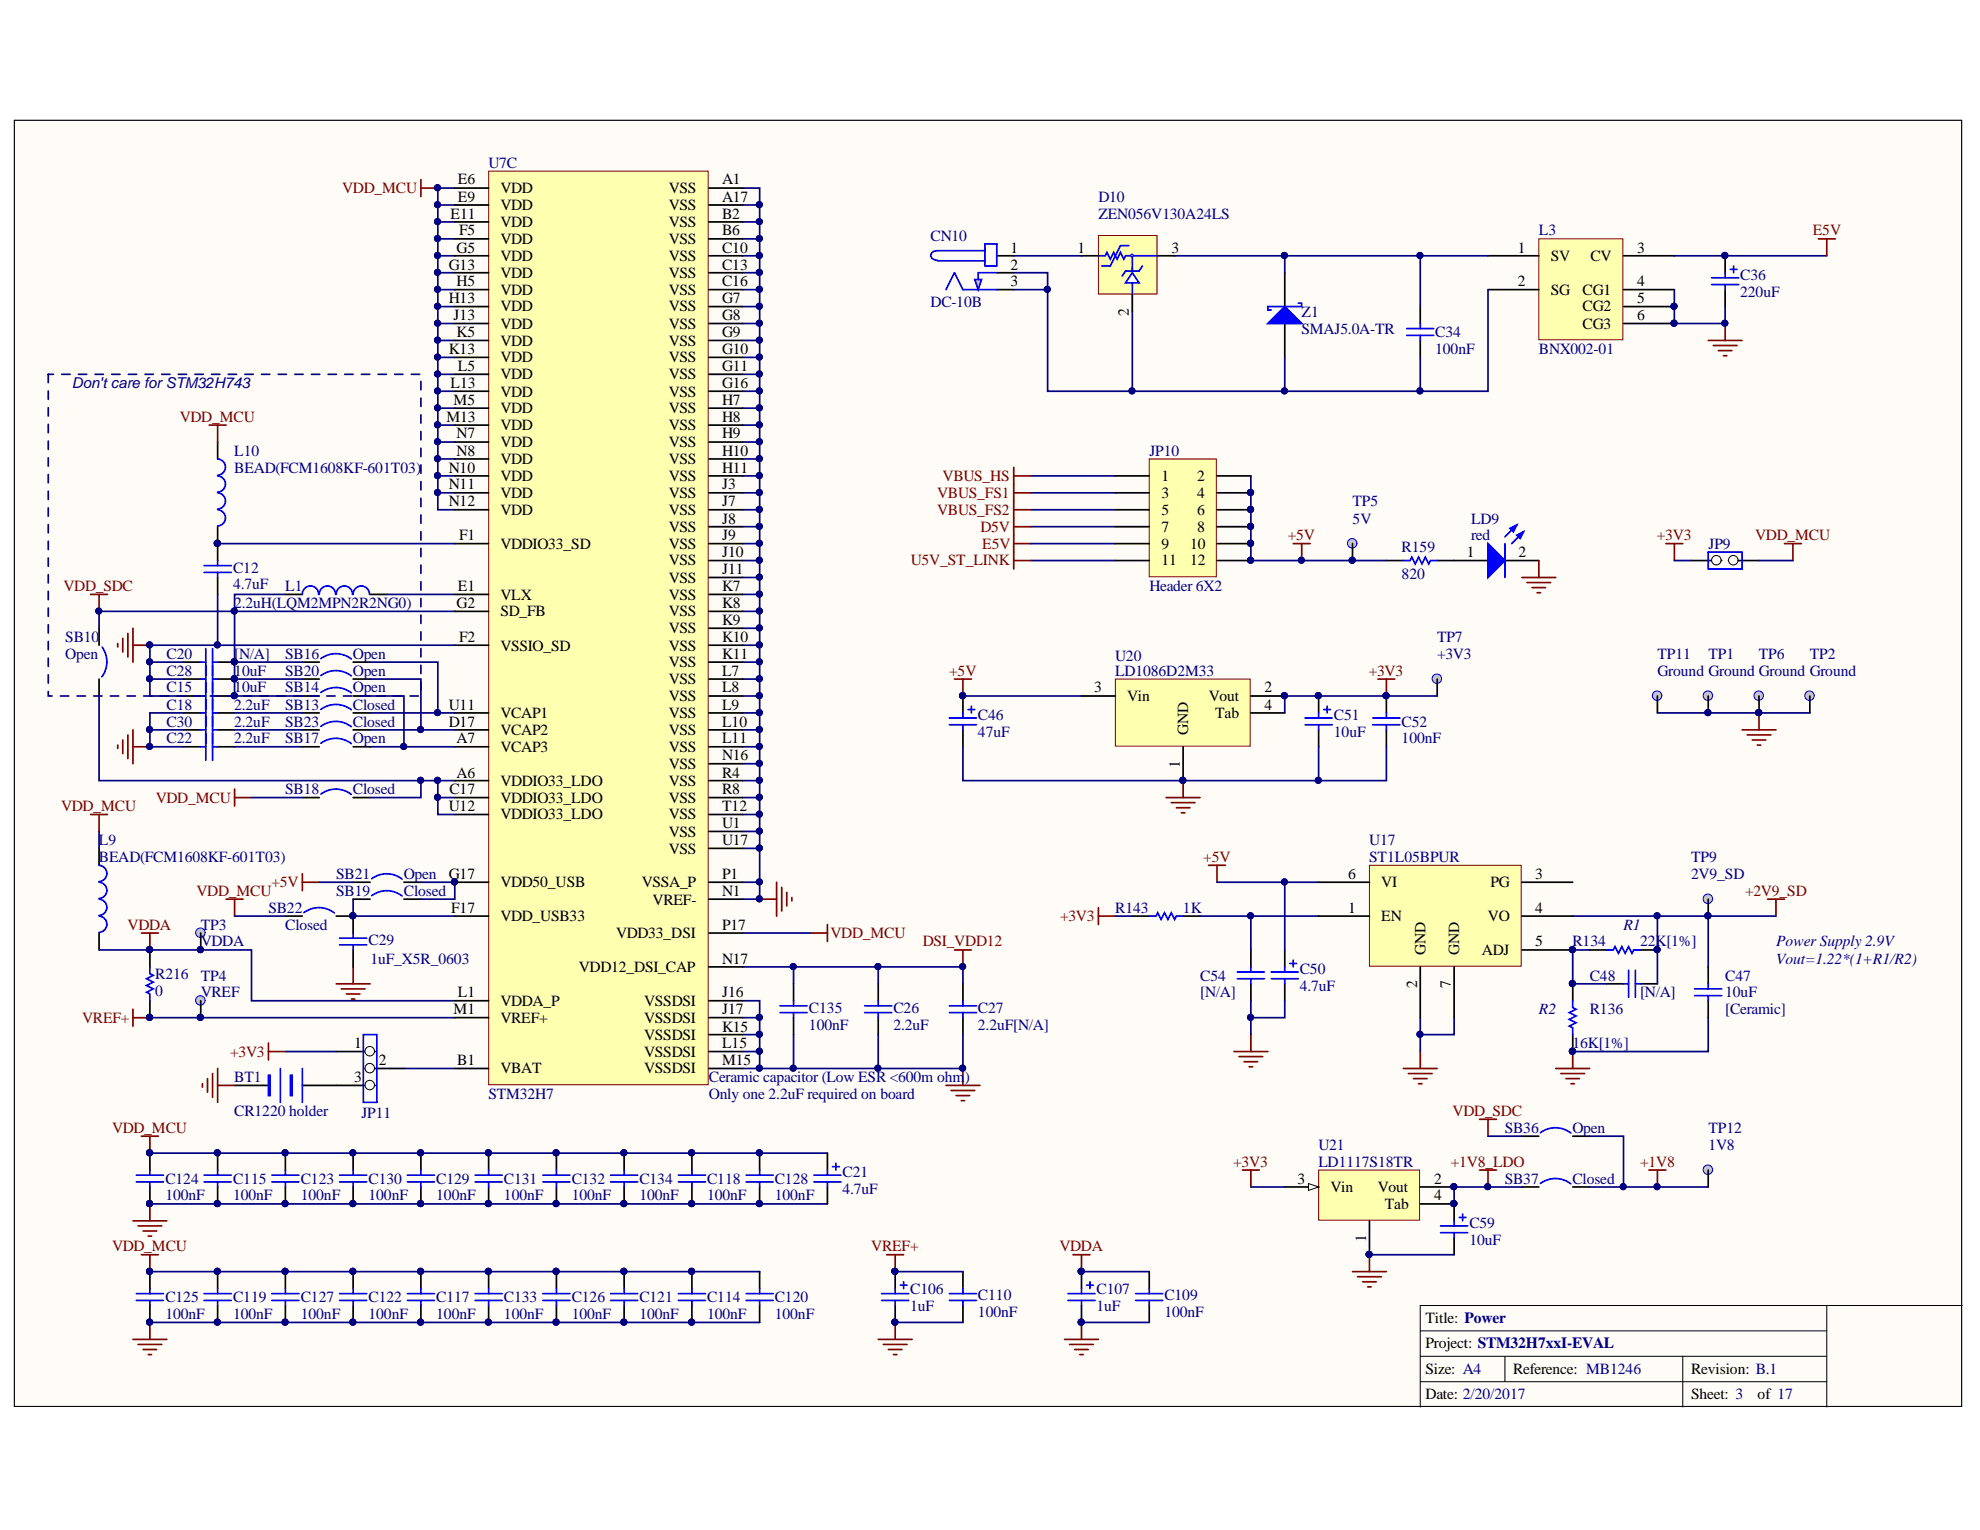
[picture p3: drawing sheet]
<svg xmlns="http://www.w3.org/2000/svg" width="279mm" height="216mm" viewBox="0 0 279 216" stroke-linecap="round" stroke-linejoin="round" font-family="sans-serif">
<defs><g id="words">
<g font-size="2.2" fill="#000080">
<text x="68.9" y="23.7">U7C</text>
<text x="155" y="28.5">D10</text>
<text x="131.3" y="34">CN10</text>
<text x="155" y="30.9">ZEN056V130A24LS</text>
<text x="217.2" y="33.2">L3</text>
<text x="245.6" y="39.5">C36</text>
<text x="245.6" y="41.8">220uF</text>
<text x="131.3" y="43.3">DC-10B</text>
<text x="183.7" y="44.7">Z1</text>
<text x="183.7" y="47.1">SMAJ5.0A-TR</text>
<text x="202.5" y="47.6">C34</text>
<text x="202.5" y="50">100nF</text>
<text x="217.2" y="50">BNX002-01</text>
<text x="33.1" y="64.3">L10</text>
<text x="162.2" y="64.3">JP10</text>
<text x="33.1" y="66.7">BEAD(FCM1608KF-601T03)</text>
<text x="190.9" y="71.4">TP5</text>
<text x="190.9" y="73.9">5V</text>
<text x="197.8" y="77.9">R159</text>
<text x="207.6" y="73.9">LD9</text>
<text x="207.6" y="76.2">red</text>
<text x="241.1" y="77.4">JP9</text>
<text x="32.9" y="80.8">C12</text>
<text x="32.9" y="83.2">4.7uF</text>
<text x="40.3" y="83.4">L1</text>
<text x="162.2" y="83.4">Header 6X2</text>
<text x="197.8" y="81.7">820</text>
<text x="33.1" y="85.8">2.2uH(LQM2MPN2R2NG0)</text>
<text x="9.2" y="90.6">SB10</text>
<text x="9.2" y="93">Open</text>
<text x="23.5" y="95.3">C28</text>
<text x="23.5" y="93">C20</text>
<text x="33.1" y="95.3">10uF</text>
<text x="33.1" y="93">[N/A]</text>
<text x="40.3" y="93">SB16</text>
<text x="40.3" y="95.3">SB20</text>
<text x="49.8" y="93">Open</text>
<text x="49.8" y="95.3">Open</text>
<text x="157.4" y="93.2">U20</text>
<text x="157.4" y="95.3">LD1086D2M33</text>
<text x="202.8" y="90.6">TP7</text>
<text x="202.8" y="93">+3V3</text>
<text x="233.9" y="93">TP11</text>
<text x="233.9" y="95.3">Ground Ground Ground Ground</text>
<text x="241.1" y="93">TP1</text>
<text x="248.2" y="93">TP6</text>
<text x="255.4" y="93">TP2</text>
<text x="23.5" y="100.2">C18</text>
<text x="23.5" y="97.7">C15</text>
<text x="33.1" y="100.2">2.2uF</text>
<text x="33.1" y="97.7">10uF</text>
<text x="40.3" y="100.2">SB13</text>
<text x="40.3" y="97.7">SB14</text>
<text x="49.8" y="100.2">Closed</text>
<text x="49.8" y="97.7">Open</text>
<text x="138" y="101.6">C46</text>
<text x="188.2" y="101.6">C51</text>
<text x="23.5" y="102.5">C30</text>
<text x="23.5" y="104.9">C22</text>
<text x="33.1" y="102.5">2.2uF</text>
<text x="33.1" y="104.9">2.2uF</text>
<text x="40.3" y="102.5">SB23</text>
<text x="40.3" y="104.9">SB17</text>
<text x="49.8" y="102.5">Closed</text>
<text x="49.8" y="104.9">Open</text>
<text x="138" y="104">47uF</text>
<text x="188.2" y="104">10uF</text>
<text x="197.8" y="102.5">C52</text>
<text x="197.8" y="104.9">100nF</text>
<text x="40.3" y="112.1">SB18</text>
<text x="49.8" y="112.1">Closed</text>
<text x="14" y="119.3">L9</text>
<text x="193.2" y="119.3">U17</text>
<text x="14" y="121.6">BEAD(FCM1608KF-601T03)</text>
<text x="47.4" y="124">SB21</text>
<text x="57" y="124">Open</text>
<text x="193.2" y="121.6">ST1L05BPUR</text>
<text x="238.6" y="121.6">TP9</text>
<text x="238.6" y="124">2V9_SD</text>
<text x="28.3" y="131.2">TP3</text>
<text x="37.9" y="128.8">SB22</text>
<text x="40.3" y="131.2">Closed</text>
<text x="47.4" y="126.5">SB19</text>
<text x="57" y="126.5">Closed</text>
<text x="157.4" y="128.8">R143</text>
<text x="166.9" y="128.8">1K</text>
<text x="229.1" y="131.2">R1</text>
<text x="28.3" y="133.6">VDDA</text>
<text x="52" y="133.4">C29</text>
<text x="52.3" y="136">1uF_X5R_0603</text>
<text x="183.4" y="137.4">C50</text>
<text x="221.9" y="133.6">R134</text>
<text x="231.4" y="133.6">22K[1%]</text>
<text x="250.6" y="133.6">Power Supply 2.9V</text>
<text x="250.6" y="136">Vout=1.22*(1+R1/R2)</text>
<text x="21.9" y="138.1">R216</text>
<text x="21.9" y="140.5">0</text>
<text x="28.3" y="138.4">TP4</text>
<text x="28.3" y="140.7">VREF</text>
<text x="114.2" y="142.9">C135</text>
<text x="126.1" y="142.9">C26</text>
<text x="138" y="142.9">C27</text>
<text x="169.4" y="138.4">C54</text>
<text x="169.4" y="140.7">[N/A]</text>
<text x="183.4" y="139.8">4.7uF</text>
<text x="217.2" y="143.1">R2</text>
<text x="224.3" y="138.4">C48</text>
<text x="224.3" y="143.1">R136</text>
<text x="231.4" y="140.7">[N/A]</text>
<text x="243.5" y="143.1">[Ceramic]</text>
<text x="243.5" y="138.4">C47</text>
<text x="243.5" y="140.7">10uF</text>
<text x="114.2" y="145.3">100nF</text>
<text x="126.1" y="145.3">2.2uF</text>
<text x="138" y="145.3">2.2uF[N/A]</text>
<text x="221.9" y="147.9">16K[1%]</text>
<text x="33.1" y="152.7">BT1</text>
<text x="68.9" y="155.1">STM32H7</text>
<text x="100" y="152.7">Ceramic capacitor (Low ESR &lt;600m ohm)</text>
<text x="100" y="155.1">Only one 2.2uF required on board</text>
<text x="33.1" y="157.5">CR1220 holder</text>
<text x="51" y="157.7">JP11</text>
<text x="212.3" y="159.8">SB36</text>
<text x="221.9" y="159.8">Open</text>
<text x="241.1" y="159.8">TP12</text>
<text x="23.3" y="167">C124</text>
<text x="32.9" y="167">C115</text>
<text x="42.4" y="167">C123</text>
<text x="52" y="167">C130</text>
<text x="61.6" y="167">C129</text>
<text x="71.1" y="167">C131</text>
<text x="80.7" y="167">C132</text>
<text x="90.2" y="167">C134</text>
<text x="99.8" y="167">C118</text>
<text x="109.3" y="167">C128</text>
<text x="118.9" y="166.1">C21</text>
<text x="186" y="162.3">U21</text>
<text x="186" y="164.7">LD1117S18TR</text>
<text x="212.3" y="167">SB37</text>
<text x="221.9" y="167">Closed</text>
<text x="241.1" y="162.3">1V8</text>
<text x="23.3" y="169.4">100nF</text>
<text x="32.9" y="169.4">100nF</text>
<text x="42.4" y="169.4">100nF</text>
<text x="52" y="169.4">100nF</text>
<text x="61.6" y="169.4">100nF</text>
<text x="71.1" y="169.4">100nF</text>
<text x="80.7" y="169.4">100nF</text>
<text x="90.2" y="169.4">100nF</text>
<text x="99.8" y="169.4">100nF</text>
<text x="109.3" y="169.4">100nF</text>
<text x="118.9" y="168.5">4.7uF</text>
<text x="207.3" y="173.3">C59</text>
<text x="207.3" y="175.6">10uF</text>
<text x="23.3" y="183.8">C125</text>
<text x="32.9" y="183.8">C119</text>
<text x="42.4" y="183.8">C127</text>
<text x="52" y="183.8">C122</text>
<text x="61.6" y="183.8">C117</text>
<text x="71.1" y="183.8">C133</text>
<text x="80.7" y="183.8">C126</text>
<text x="90.2" y="183.8">C121</text>
<text x="99.8" y="183.8">C114</text>
<text x="109.3" y="183.8">C120</text>
<text x="128.4" y="182.6">C106</text>
<text x="128.4" y="184.9">1uF</text>
<text x="138" y="183.5">C110</text>
<text x="138" y="185.9">100nF</text>
<text x="154.7" y="182.6">C107</text>
<text x="154.7" y="184.9">1uF</text>
<text x="164.3" y="183.5">C109</text>
<text x="164.3" y="185.9">100nF</text>
<text x="23.3" y="186.1">100nF</text>
<text x="32.9" y="186.1">100nF</text>
<text x="42.4" y="186.1">100nF</text>
<text x="52" y="186.1">100nF</text>
<text x="61.6" y="186.1">100nF</text>
<text x="71.1" y="186.1">100nF</text>
<text x="80.7" y="186.1">100nF</text>
<text x="90.2" y="186.1">100nF</text>
<text x="99.8" y="186.1">100nF</text>
<text x="109.3" y="186.1">100nF</text>
</g>
<g font-size="2.2" fill="#800000">
<text x="48.3" y="27.3">VDD_MCU</text>
<text x="255.8" y="33.2">E5V</text>
<text x="25.4" y="59.5">VDD_MCU</text>
<text x="132.3" y="70.2">VBUS_FS1</text>
<text x="133" y="67.9">VBUS_HS</text>
<text x="132.3" y="72.7">VBUS_FS2</text>
<text x="138.3" y="75.1">D5V</text>
<text x="138.6" y="77.4">E5V</text>
<text x="181.7" y="76.2">+5V</text>
<text x="233.8" y="76.2">+3V3</text>
<text x="247.7" y="76.2">VDD_MCU</text>
<text x="9" y="83.4">VDD_SDC</text>
<text x="128.5" y="79.8">U5V_ST_LINK</text>
<text x="133.9" y="95.3">+5V</text>
<text x="193.1" y="95.3">+3V3</text>
<text x="22" y="113.3">VDD_MCU</text>
<text x="8.6" y="114.5">VDD_MCU</text>
<text x="38.3" y="125.2">+5V</text>
<text x="169.8" y="121.6">+5V</text>
<text x="18" y="131.2">VDDA</text>
<text x="27.7" y="126.5">VDD_MCU</text>
<text x="149.6" y="130">+3V3</text>
<text x="246.2" y="126.5">+2V9_SD</text>
<text x="117.2" y="132.4">VDD_MCU</text>
<text x="130.2" y="133.6">DSI_VDD12</text>
<text x="11.6" y="144.4">VREF+</text>
<text x="32.5" y="149.1">+3V3</text>
<text x="15.8" y="159.8">VDD_MCU</text>
<text x="205" y="157.5">VDD_SDC</text>
<text x="174" y="164.7">+3V3</text>
<text x="204.7" y="164.7">+1V8_LDO</text>
<text x="231.4" y="164.7">+1V8</text>
<text x="15.8" y="176.6">VDD_MCU</text>
<text x="123" y="176.6">VREF+</text>
<text x="149.5" y="176.6">VDDA</text>
</g>
<g font-size="2.2">
<text x="64.6" y="28.5">E9</text>
<text x="64.6" y="26">E6</text>
<text x="70.6" y="29.7">VDD</text>
<text x="70.6" y="27.3">VDD</text>
<text x="94.4" y="29.7">VSS</text>
<text x="94.4" y="27.3">VSS</text>
<text x="101.9" y="28.5">A17</text>
<text x="101.9" y="26">A1</text>
<text x="63.6" y="30.9">E11</text>
<text x="64.4" y="35.7">G5</text>
<text x="64.8" y="33.2">F5</text>
<text x="70.6" y="32">VDD</text>
<text x="70.6" y="34.4">VDD</text>
<text x="94.4" y="34.4">VSS</text>
<text x="94.4" y="32">VSS</text>
<text x="101.9" y="33.2">B6</text>
<text x="101.9" y="30.9">B2</text>
<text x="101.9" y="35.7">C10</text>
<text x="142.6" y="35.7">1</text>
<text x="152" y="35.7">1</text>
<text x="165.3" y="35.7">3</text>
<text x="214.2" y="35.7">1</text>
<text x="231" y="35.7">3</text>
<text x="63.3" y="38">G13</text>
<text x="64.4" y="40.4">H5</text>
<text x="70.6" y="36.9">VDD</text>
<text x="70.6" y="41.6">VDD</text>
<text x="70.6" y="39.2">VDD</text>
<text x="94.4" y="41.6">VSS</text>
<text x="94.4" y="36.9">VSS</text>
<text x="94.4" y="39.2">VSS</text>
<text x="101.9" y="40.4">C16</text>
<text x="101.9" y="38">C13</text>
<text x="142.6" y="40.4">3</text>
<text x="142.6" y="38">2</text>
<text x="214.2" y="40.4">2</text>
<text x="218.8" y="36.9">SV</text>
<text x="218.8" y="41.6">SG</text>
<text x="223.3" y="41.6">CG1</text>
<text x="224.4" y="36.9">CV</text>
<text x="231" y="40.4">4</text>
<text x="63.3" y="42.8">H13</text>
<text x="64" y="45.2">J13</text>
<text x="64.4" y="47.6">K5</text>
<text x="70.6" y="46.4">VDD</text>
<text x="70.6" y="44">VDD</text>
<text x="94.4" y="44">VSS</text>
<text x="94.4" y="46.4">VSS</text>
<text x="101.9" y="42.8">G7</text>
<text x="101.9" y="45.2">G8</text>
<text x="101.9" y="47.6">G9</text>
<text x="159.3" y="44.5" transform="rotate(-90 159.3 44.5)">2</text>
<text x="223.3" y="44">CG2</text>
<text x="223.3" y="46.4">CG3</text>
<text x="231" y="42.8">5</text>
<text x="231" y="45.2">6</text>
<text x="63.3" y="50">K13</text>
<text x="64.6" y="52.3">L5</text>
<text x="70.6" y="48.8">VDD</text>
<text x="70.6" y="53.5">VDD</text>
<text x="70.6" y="51.1">VDD</text>
<text x="94.4" y="53.5">VSS</text>
<text x="94.4" y="51.1">VSS</text>
<text x="94.4" y="48.8">VSS</text>
<text x="101.9" y="52.3">G11</text>
<text x="101.9" y="50">G10</text>
<text x="63" y="59.5">M13</text>
<text x="63.6" y="54.8">L13</text>
<text x="64" y="57.1">M5</text>
<text x="70.6" y="58.3">VDD</text>
<text x="70.6" y="56">VDD</text>
<text x="94.4" y="58.3">VSS</text>
<text x="94.4" y="56">VSS</text>
<text x="101.9" y="57.1">H7</text>
<text x="101.9" y="54.8">G16</text>
<text x="101.9" y="59.5">H8</text>
<text x="64.4" y="64.3">N8</text>
<text x="64.4" y="61.9">N7</text>
<text x="70.6" y="65.5">VDD</text>
<text x="70.6" y="63.1">VDD</text>
<text x="70.6" y="60.7">VDD</text>
<text x="94.4" y="65.5">VSS</text>
<text x="94.4" y="60.7">VSS</text>
<text x="94.4" y="63.1">VSS</text>
<text x="101.9" y="64.3">H10</text>
<text x="101.9" y="61.9">H9</text>
<text x="63.3" y="71.4">N12</text>
<text x="63.3" y="69.1">N11</text>
<text x="63.3" y="66.7">N10</text>
<text x="70.6" y="70.2">VDD</text>
<text x="70.6" y="67.9">VDD</text>
<text x="94.4" y="67.9">VSS</text>
<text x="94.4" y="70.2">VSS</text>
<text x="101.9" y="71.4">J7</text>
<text x="101.9" y="66.7">H11</text>
<text x="101.9" y="69.1">J3</text>
<text x="163.9" y="67.9">1</text>
<text x="163.9" y="70.2">3</text>
<text x="169" y="67.9">2</text>
<text x="169" y="70.2">4</text>
<text x="64.8" y="76.2">F1</text>
<text x="70.6" y="77.4">VDDIO33_SD</text>
<text x="70.6" y="72.7">VDD</text>
<text x="94.4" y="72.7">VSS</text>
<text x="94.4" y="75.1">VSS</text>
<text x="94.4" y="77.4">VSS</text>
<text x="101.9" y="73.9">J8</text>
<text x="101.9" y="76.2">J9</text>
<text x="163.9" y="72.7">5</text>
<text x="163.9" y="75.1">7</text>
<text x="163.9" y="77.4">9</text>
<text x="167.9" y="77.4">10</text>
<text x="169" y="72.7">6</text>
<text x="169" y="75.1">8</text>
<text x="64.6" y="83.4">E1</text>
<text x="94.4" y="82.2">VSS</text>
<text x="94.4" y="79.8">VSS</text>
<text x="101.9" y="81.1">J11</text>
<text x="101.9" y="83.4">K7</text>
<text x="101.9" y="78.6">J10</text>
<text x="163.9" y="79.8">11</text>
<text x="167.9" y="79.8">12</text>
<text x="207" y="78.6">1</text>
<text x="214.3" y="78.6">2</text>
<text x="64.4" y="85.8">G2</text>
<text x="70.6" y="87">SD_FB</text>
<text x="70.6" y="84.6">VLX</text>
<text x="94.4" y="89.3">VSS</text>
<text x="94.4" y="84.6">VSS</text>
<text x="94.4" y="87">VSS</text>
<text x="101.9" y="88.2">K9</text>
<text x="101.9" y="85.8">K8</text>
<text x="64.8" y="90.6">F2</text>
<text x="70.6" y="91.8">VSSIO_SD</text>
<text x="94.4" y="91.8">VSS</text>
<text x="94.4" y="94.2">VSS</text>
<text x="101.9" y="90.6">K10</text>
<text x="101.9" y="95.3">L7</text>
<text x="101.9" y="93">K11</text>
<text x="63.3" y="100.2">U11</text>
<text x="70.6" y="101.3">VCAP1</text>
<text x="94.4" y="96.5">VSS</text>
<text x="94.4" y="99">VSS</text>
<text x="94.4" y="101.3">VSS</text>
<text x="101.9" y="97.7">L8</text>
<text x="101.9" y="100.2">L9</text>
<text x="154.4" y="97.7">3</text>
<text x="159.1" y="99">Vin</text>
<text x="170.6" y="99">Vout</text>
<text x="171.5" y="101.3">Tab</text>
<text x="178.4" y="97.7">2</text>
<text x="178.4" y="100.2">4</text>
<text x="63.3" y="102.5">D17</text>
<text x="64.4" y="104.9">A7</text>
<text x="70.6" y="106.1">VCAP3</text>
<text x="70.6" y="103.7">VCAP2</text>
<text x="94.4" y="106.1">VSS</text>
<text x="94.4" y="103.7">VSS</text>
<text x="101.9" y="104.9">L11</text>
<text x="101.9" y="102.5">L10</text>
<text x="101.9" y="107.3">N16</text>
<text x="167.7" y="103.7" transform="rotate(-90 167.7 103.7)">GND</text>
<text x="63.4" y="112.1">C17</text>
<text x="64.4" y="109.7">A6</text>
<text x="70.6" y="113.3">VDDIO33_LDO</text>
<text x="70.6" y="110.9">VDDIO33_LDO</text>
<text x="94.4" y="110.9">VSS</text>
<text x="94.4" y="108.5">VSS</text>
<text x="94.4" y="113.3">VSS</text>
<text x="101.9" y="109.7">R4</text>
<text x="101.9" y="112.1">R8</text>
<text x="166.5" y="108.4" transform="rotate(-90 166.5 108.4)">1</text>
<text x="63.3" y="114.5">U12</text>
<text x="70.6" y="115.6">VDDIO33_LDO</text>
<text x="94.4" y="118.1">VSS</text>
<text x="94.4" y="115.6">VSS</text>
<text x="101.9" y="116.8">U1</text>
<text x="101.9" y="119.3">U17</text>
<text x="101.9" y="114.5">T12</text>
<text x="63.3" y="124">G17</text>
<text x="70.6" y="125.2">VDD50_USB</text>
<text x="90.6" y="125.2">VSSA_P</text>
<text x="94.4" y="120.5">VSS</text>
<text x="101.9" y="124">P1</text>
<text x="190.3" y="124">6</text>
<text x="194.9" y="125.2">VI</text>
<text x="210.3" y="125.2">PG</text>
<text x="216.6" y="124">3</text>
<text x="63.7" y="128.8">F17</text>
<text x="70.6" y="130">VDD_USB33</text>
<text x="92.1" y="127.6">VREF-</text>
<text x="101.9" y="126.5">N1</text>
<text x="101.9" y="131.2">P17</text>
<text x="190.3" y="128.8">1</text>
<text x="194.9" y="130">EN</text>
<text x="210" y="130">VO</text>
<text x="216.6" y="128.8">4</text>
<text x="81.7" y="137.2">VDD12_DSI_CAP</text>
<text x="86.9" y="132.4">VDD33_DSI</text>
<text x="101.9" y="136">N17</text>
<text x="201.2" y="134.7" transform="rotate(-90 201.2 134.7)">GND</text>
<text x="205.9" y="134.7" transform="rotate(-90 205.9 134.7)">GND</text>
<text x="209.1" y="134.7">ADJ</text>
<text x="216.6" y="133.6">5</text>
<text x="64" y="143.1">M1</text>
<text x="64.6" y="140.7">L1</text>
<text x="70.6" y="141.9">VDDA_P</text>
<text x="90.9" y="141.9">VSSDSI</text>
<text x="101.9" y="140.7">J16</text>
<text x="101.9" y="143.1">J17</text>
<text x="200" y="139.5" transform="rotate(-90 200 139.5)">2</text>
<text x="204.7" y="139.5" transform="rotate(-90 204.7 139.5)">7</text>
<text x="50" y="147.9">1</text>
<text x="70.6" y="144.4">VREF+</text>
<text x="90.9" y="144.4">VSSDSI</text>
<text x="90.9" y="149.1">VSSDSI</text>
<text x="90.9" y="146.7">VSSDSI</text>
<text x="101.9" y="147.9">L15</text>
<text x="101.9" y="145.6">K15</text>
<text x="50" y="152.7">3</text>
<text x="53.4" y="150.3">2</text>
<text x="64.5" y="150.3">B1</text>
<text x="70.6" y="151.5">VBAT</text>
<text x="90.9" y="151.5">VSSDSI</text>
<text x="101.9" y="150.3">M15</text>
<text x="183.1" y="167">3</text>
<text x="202.4" y="167">2</text>
<text x="187.7" y="168.2">Vin</text>
<text x="194.4" y="168.2">Vout</text>
<text x="195.4" y="170.6">Tab</text>
<text x="202.4" y="169.4">4</text>
<text x="192.8" y="175.2" transform="rotate(-90 192.8 175.2)">1</text>
<text x="201.2" y="186.6">Title: Power</text>
<text x="201.2" y="190.2">Project: STM32H7xxI-EVAL</text>
<text x="201.2" y="193.8">Size: A4</text>
<text x="201.2" y="197.5">Date: 2/20/2017</text>
<text x="213.5" y="193.8">Reference: MB1246</text>
<text x="238.6" y="197.5">Sheet: 3</text>
<text x="238.6" y="193.8">Revision: B.1</text>
<text x="248" y="197.5">of 17</text>
</g>
<text font-size="2.1" fill="#000080" x="10.1" y="54.8">Don't care for STM32H743</text>
</g></defs>
<path d="M2 17h274.8v181.5h-274.8z" fill="#fffcf8" stroke="#000" stroke-width=".14"/>
<path d="M200.4 187.8h57.4M200.4 191.4h57.4M200.4 195h57.4M212.4 191.4v3.6M237.5 191.4v7.2M257.8 184.2v14.4M276.9 184.2h-76.5v14.4" fill="none" stroke="#000" stroke-width=".14"/>
<path d="M157.4 95.8h19v9.5h-19z" fill="#ffffb0" stroke="#800000" stroke-width=".14"/>
<path d="M152.6 98.2h4.8M176.5 98.2h4.8M167 105.4v4.8M176.5 100.6h4.8" fill="none" stroke="#000" stroke-width=".24"/>
<g fill="#000080" stroke="#000080" stroke-width=".14">
<circle cx="166.9" cy="110.1" r=".43"/>
<circle cx="181.2" cy="98.2" r=".43"/>
</g>
<path d="M217.1 33.7h11.9v14.2h-11.9z" fill="#ffffb0" stroke="#800000" stroke-width=".14"/>
<path d="M210 36.1h7.1M229.1 36.1h7.2M243.4 36.1v2.4M210 40.9h7.1M229.1 40.9h7.2M229.1 43.3h7.2M229.1 45.7h7.2M243.4 40.9v2.4" fill="none" stroke="#000" stroke-width=".24"/>
<g fill="#000080" stroke="#000080" stroke-width=".14">
<circle cx="236.2" cy="43.2" r=".43"/>
<circle cx="236.2" cy="45.6" r=".43"/>
<circle cx="243.4" cy="36" r=".43"/>
<circle cx="243.4" cy="45.6" r=".43"/>
</g>
<path d="M241.5 39.2h3.8M243.4 38.5v.7M244.2 38h.9M244.6 37.5v1M241.5 40.2h3.8M243.4 40.2v.7" fill="none" stroke="#00f" stroke-width=".24"/>
<path d="M236.3 36.1h21.5M236.3 40.9v4.8h7.1v-2.4" fill="none" stroke="#000080" stroke-width=".24"/>
<path d="M256.6 33.7h2.4M257.8 33.7v2.4M241 48h4.8M241.8 48.8h3.3M242.5 49.5h1.9M243.2 50.2h.5M243.4 45.7v2.3" fill="none" stroke="#800000" stroke-width=".24"/>
<circle cx="190.8" cy="76.7" r=".67" fill="#c0c0c0" stroke="#00f" stroke-width=".14"/>
<path d="M190.9 76.7v2.4M205.2 79.1h4.8M212.4 79.1h4.7" fill="none" stroke="#000" stroke-width=".24"/>
<g fill="#000080" stroke="#000080" stroke-width=".14">
<circle cx="190.8" cy="79.1" r=".43"/>
<circle cx="183.6" cy="79.1" r=".43"/>
</g>
<path d="M182.5 76.7h2.4M183.7 76.7v2.4" fill="none" stroke="#800000" stroke-width=".24"/>
<path d="M210 76.7l2.4 2.4-2.4 2.4z" fill="#00f"/>
<path d="M210 76.7l2.4 2.4-2.4 2.4zM214 74.1l-1.6 1.7M215 75l-1.7 1.7" fill="none" stroke="#00f" stroke-width=".24"/>
<path d="M214 75.5l1-.5-.5 1z" fill="#00f"/>
<path d="M214 75.5l1-.5-.5 1z" fill="none" stroke="#00f" stroke-width=".24"/>
<path d="M213.1 74.6l.9-.5-.4 .9z" fill="#00f"/>
<g fill="none" stroke="#00f" stroke-width=".24">
<path d="M212.4 76.7v4.8M213.1 74.6l.9-.5-.4 .9zM137.1 99.6v1M187.3 99.6v1M134 101.3h3.8M134 102.3h3.8M135.9 100.6v.7M135.9 102.3v.7M136.6 100.1h1M184.2 101.3h3.8M184.2 102.3h3.8M186.1 100.6v.7"/>
<path d="M186.1 102.3v.7M186.8 100.1h.9M193.7 101.3h3.8M193.7 102.3h3.8M195.6 100.6v.7M195.6 102.3v.7"/>
</g>
<g fill="none" stroke="#800000" stroke-width=".24">
<path d="M217.1 79.1v2.4M134.7 95.8h2.4M135.9 95.8v2.4M194.4 95.8h2.4M195.6 95.8v2.4M214.8 81.5h4.7M215.5 82.2h3.3M216.2 82.9h1.9M216.9 83.6h.5M164.6 112.5h4.7M165.3 113.3h3.3M166 114h1.9"/>
<path d="M166.7 114.7h.5M167 110.2v2.3"/>
</g>
<path d="M135.9 98.2v2.4M186.1 98.2v2.4M195.6 98.2v2.4M135.9 103v2.4M186.1 103v2.4M195.6 103v2.4" fill="none" stroke="#000" stroke-width=".24"/>
<g fill="#000080" stroke="#000080" stroke-width=".14">
<circle cx="135.8" cy="98.2" r=".43"/>
<circle cx="186" cy="98.2" r=".43"/>
<circle cx="195.6" cy="98.2" r=".43"/>
<circle cx="166.9" cy="110.1" r=".43"/>
<circle cx="186" cy="110.1" r=".43"/>
</g>
<path d="M135.9 98.2h16.7M135.9 105.4v4.8h59.7v-4.8M186.1 105.4v4.8" fill="none" stroke="#000080" stroke-width=".24"/>
<circle cx="233.8" cy="98.2" r=".67" fill="#c0c0c0" stroke="#00f" stroke-width=".14"/>
<path d="M233.9 98.2v2.4" fill="none" stroke="#000" stroke-width=".24"/>
<circle cx="202.8" cy="95.8" r=".67" fill="#c0c0c0" stroke="#00f" stroke-width=".14"/>
<path d="M140.7 36.1h2.4M140.7 38.5h2.4M140.7 40.9h2.4M202.8 95.8v2.4" fill="none" stroke="#000" stroke-width=".24"/>
<path d="M132.3 36.8h6.7M139 34.4h1.7v3.1h-1.7zM139 35.1v.3h-6.7a.68 .68 0 0 0-.8 .2 .68 .68 0 0 0 .1 .9l.7 .2M135.9 40.9h4.8" fill="none" stroke="#00f" stroke-width=".24"/>
<path d="M137.6 39.4h.9l-.5 1.5z" fill="#c0c0c0"/>
<path d="M134.7 38.5l1.2 2.4zM134.7 38.5l-1.2 2.4zM137.6 39.4h.9l-.5 1.5zM140.7 38.5h-2.7v.9" fill="none" stroke="#00f" stroke-width=".24"/>
<path d="M145.4 79.1h12" fill="none" stroke="#000080" stroke-width=".24"/>
<path d="M181.3 38.5v4.8M181.3 45.7v4.7" fill="none" stroke="#000" stroke-width=".24"/>
<path d="M178.9 45.7l2.4-2.4 2.4 2.4z" fill="#00f"/>
<path d="M178.9 45.7l2.4-2.4 2.4 2.4zM183.2 42.8h.5v.5h-4.8v.4h.5M198.5 47.3h3.8M198.5 46.4h3.8M200.4 45.7v.7M200.4 47.3v.7" fill="none" stroke="#00f" stroke-width=".24"/>
<path d="M200.4 43.3v2.4M200.4 48v2.4" fill="none" stroke="#000" stroke-width=".24"/>
<path d="M143.1 38.5h4.7v2.4h-4.7M143.1 36.1h9.5M165.8 36.1h44.2M181.3 36.1v2.4M200.4 36.1v7.2M147.8 40.9v14.3h12v-11.2M181.3 50.4v4.8M200.4 50.4v4.8M210 40.9v14.3h-50.2M145.4 74.3h12" fill="none" stroke="#000080" stroke-width=".24"/>
<g fill="#000080" stroke="#000080" stroke-width=".14">
<circle cx="200.4" cy="36" r=".43"/>
<circle cx="181.2" cy="36" r=".43"/>
<circle cx="181.2" cy="55.2" r=".43"/>
<circle cx="200.4" cy="55.2" r=".43"/>
<circle cx="147.8" cy="40.8" r=".43"/>
<circle cx="159.7" cy="55.2" r=".43"/>
</g>
<path d="M155 33.2h8.3v8.3h-8.3z" fill="#ffffb0" stroke="#800000" stroke-width=".14"/>
<path d="M155 36.1h1l.2-.5 .5 1 .5-1 .4 1 .5-1 .5 1 .2-.5h1M158.1 34.7l-1.4 2.8" fill="none" stroke="#00f" stroke-width=".24"/>
<path d="M159.8 38.5l.9 1.4h-1.9z" fill="#fff"/>
<path d="M155.5 37.5h1.2M158.1 34.7h1.2M159.8 38.5l.9 1.4h-1.9zM159.8 39.9v1.7M161.2 37.5l-.5 .7h-1.9l-.5 .8M163.4 36.1h-3.6v2.1" fill="none" stroke="#00f" stroke-width=".24"/>
<path d="M152.6 36.1h2.4M163.4 36.1h2.4M159.8 41.6v2.4" fill="none" stroke="#000" stroke-width=".24"/>
<circle cx="159.7" cy="36" r=".19" fill="#c0c0c0" stroke="#00f" stroke-width=".14"/>
<path d="M143.1 73.1v7.2M143.1 76.7h2.3M143.1 74.3h2.3M143.1 79.1h2.3M235.1 76.7h2.4M236.3 76.7v2.4M251.8 76.7h2.4M253 76.7v2.4" fill="none" stroke="#800000" stroke-width=".24"/>
<path d="M145.4 76.7h12M145.4 67.2h12M145.4 69.5h12M176.5 67.2v11.9h19.1" fill="none" stroke="#000080" stroke-width=".24"/>
<g fill="#000080" stroke="#000080" stroke-width=".14">
<circle cx="176.5" cy="69.5" r=".43"/>
<circle cx="176.5" cy="71.9" r=".43"/>
<circle cx="176.5" cy="74.3" r=".43"/>
<circle cx="176.5" cy="76.7" r=".43"/>
<circle cx="176.5" cy="79.1" r=".43"/>
<circle cx="183.6" cy="79.1" r=".43"/>
<circle cx="190.8" cy="79.1" r=".43"/>
</g>
<path d="M238.7 79.1h4.3" fill="none" stroke="#000" stroke-width=".24"/>
<circle cx="242.2" cy="79.1" r=".67" fill="#fffcf8" stroke="#000" stroke-width=".14"/>
<path d="M243.9 79.1h4.3" fill="none" stroke="#000" stroke-width=".24"/>
<circle cx="244.6" cy="79.1" r=".67" fill="#fffcf8" stroke="#000" stroke-width=".14"/>
<path d="M198 79.1h1l.2-.5 .5 1 .5-1 .5 1 .4-1 .5 1 .2-.5h1M241 77.9h4.8v2.4h-4.8z" fill="none" stroke="#00f" stroke-width=".24"/>
<path d="M195.6 79.1h2.4M202.8 79.1h2.4" fill="none" stroke="#000" stroke-width=".24"/>
<path d="M143.1 66v4.7M143.1 67.2h2.3M143.1 69.5h2.3" fill="none" stroke="#800000" stroke-width=".24"/>
<path d="M162.2 64.8h9.4v16.6h-9.4z" fill="#ffffb0" stroke="#800000" stroke-width=".14"/>
<path d="M157.4 67.2h4.8M157.4 69.5h4.8M157.4 71.9h4.8M157.4 74.3h4.8M157.4 76.7h4.8M157.4 79.1h4.8M171.7 67.2h4.8M171.7 69.5h4.8M171.7 71.9h4.8M171.7 74.3h4.8M171.7 76.7h4.8M171.7 79.1h4.8" fill="none" stroke="#000" stroke-width=".24"/>
<g fill="#000080" stroke="#000080" stroke-width=".14">
<circle cx="176.5" cy="69.5" r=".43"/>
<circle cx="176.5" cy="71.9" r=".43"/>
<circle cx="176.5" cy="74.3" r=".43"/>
<circle cx="176.5" cy="76.7" r=".43"/>
<circle cx="176.5" cy="79.1" r=".43"/>
<circle cx="195.6" cy="98.2" r=".43"/>
<circle cx="186" cy="98.2" r=".43"/>
<circle cx="181.2" cy="98.2" r=".43"/>
</g>
<path d="M145.4 71.9h12M248.2 79.1h4.8M202.8 98.2h-21.5v2.4" fill="none" stroke="#000080" stroke-width=".24"/>
<path d="M143.1 70.7v2.4M143.1 71.9h2.3" fill="none" stroke="#800000" stroke-width=".24"/>
<circle cx="255.3" cy="98.2" r=".67" fill="#c0c0c0" stroke="#00f" stroke-width=".14"/>
<path d="M255.4 98.2v2.4" fill="none" stroke="#000" stroke-width=".24"/>
<path d="M245.8 103h4.8M246.5 103.7h3.4M247.3 104.4h1.9M248 105.1h.5M248.2 100.6v2.4" fill="none" stroke="#800000" stroke-width=".24"/>
<circle cx="248.2" cy="100.6" r=".43" fill="#000080" stroke="#000080" stroke-width=".14"/>
<circle cx="241" cy="98.2" r=".67" fill="#c0c0c0" stroke="#00f" stroke-width=".14"/>
<path d="M241 98.2v2.4" fill="none" stroke="#000" stroke-width=".24"/>
<circle cx="241" cy="100.6" r=".43" fill="#000080" stroke="#000080" stroke-width=".14"/>
<circle cx="248.2" cy="98.2" r=".67" fill="#c0c0c0" stroke="#00f" stroke-width=".14"/>
<path d="M248.2 98.2v2.4" fill="none" stroke="#000" stroke-width=".24"/>
<g fill="#000080" stroke="#000080" stroke-width=".14">
<circle cx="248.2" cy="100.6" r=".43"/>
<circle cx="241" cy="100.6" r=".43"/>
<circle cx="221.9" cy="148.3" r=".43"/>
</g>
<path d="M233.9 100.6h21.5" fill="none" stroke="#000080" stroke-width=".24"/>
<path d="M170.5 122.1h2.4M171.7 122.1v2.4M219.5 150.8h4.8M220.3 151.5h3.3M221 152.2h1.9M221.7 152.9h.5M221.9 148.4v2.4" fill="none" stroke="#800000" stroke-width=".24"/>
<circle cx="241" cy="126.8" r=".67" fill="#c0c0c0" stroke="#00f" stroke-width=".14"/>
<g fill="none" stroke="#000" stroke-width=".24">
<path d="M159.8 129.3h2.4M167 129.3h2.3M176.5 134v2.4M176.5 138.8v2.4M181.3 134v2.4M181.3 138.8v2.4M221.9 138.8v2.4M224.3 134h2.4M226.7 138.8h2.4M231.5 138.8h2.4M231.5 134h2.4M241 126.9v2.4"/>
<path d="M241 136.4v2.4M221.9 146v2.4M241 141.2v2.4"/>
</g>
<g fill="#000080" stroke="#000080" stroke-width=".14">
<circle cx="241" cy="129.2" r=".43"/>
<circle cx="176.5" cy="129.2" r=".43"/>
<circle cx="200.4" cy="145.9" r=".43"/>
<circle cx="176.5" cy="143.6" r=".43"/>
<circle cx="181.2" cy="124.4" r=".43"/>
<circle cx="221.9" cy="148.3" r=".43"/>
<circle cx="233.8" cy="129.2" r=".43"/>
<circle cx="233.8" cy="134" r=".43"/>
<circle cx="221.9" cy="138.8" r=".43"/>
<circle cx="221.9" cy="134" r=".43"/>
<circle cx="61.7" cy="26.5" r=".43"/>
<circle cx="61.7" cy="28.9" r=".43"/>
<circle cx="61.7" cy="31.3" r=".43"/>
<circle cx="61.7" cy="33.7" r=".43"/>
<circle cx="61.7" cy="36" r=".43"/>
<circle cx="61.7" cy="38.4" r=".43"/>
<circle cx="61.7" cy="40.8" r=".43"/>
<circle cx="61.7" cy="43.2" r=".43"/>
<circle cx="61.7" cy="45.6" r=".43"/>
<circle cx="61.7" cy="48" r=".43"/>
<circle cx="61.7" cy="50.4" r=".43"/>
<circle cx="61.7" cy="52.8" r=".43"/>
<circle cx="61.7" cy="55.2" r=".43"/>
<circle cx="61.7" cy="57.6" r=".43"/>
<circle cx="61.7" cy="59.9" r=".43"/>
<circle cx="61.7" cy="62.3" r=".43"/>
<circle cx="61.7" cy="64.7" r=".43"/>
<circle cx="61.7" cy="67.1" r=".43"/>
<circle cx="61.7" cy="69.5" r=".43"/>
</g>
<g fill="none" stroke="#800000" stroke-width=".24">
<path d="M59.4 25.3v2.4M59.4 26.5h2.4M155 128.1v2.4M155 129.3h2.4M249.4 126.9h2.4M250.6 126.9v2.4M174.1 148.4h4.8M174.8 149.1h3.4M175.6 149.8h1.9M176.3 150.5h.5M176.5 146v2.4M198 150.8h4.8"/>
<path d="M198.7 151.5h3.4M199.5 152.2h1.9M200.2 152.9h.5M200.4 148.4v2.4"/>
</g>
<g fill="none" stroke="#00f" stroke-width=".24">
<path d="M162.2 129.3h.9l.3-.5 .4 .9 .5-.9 .5 .9 .5-.9 .5 .9 .2-.4h1M174.6 138.1h3.8M174.6 137.2h3.8M176.5 136.4v.8M176.5 138.1v.7M179.4 138.1h3.8M179.4 137.2h3.8M181.3 136.4v.8M181.3 138.1v.7M182 136h1M182.5 135.5v.9M226.7 134h1l.2-.4 .5 .9 .5-.9 .4 .9 .5-.9 .5 .9 .2-.5h1"/>
<path d="M229.1 138.8h.7M229.8 136.9v3.8M230.8 136.9v3.8M230.8 138.8h.7M239.1 139.5h3.9M241 138.8v.7M221.9 141.2v1l.5 .2-1 .5 1 .5-1 .4 1 .5-1 .5 .5 .2v1M239.1 140.5h3.9M241 140.5v.7"/>
</g>
<g fill="none" stroke="#000080" stroke-width=".24">
<path d="M61.8 28.9h2.4M61.8 31.3h2.4M61.8 33.7h2.4M61.8 36.1h2.4M61.8 38.5h2.4M64.2 26.5h-2.4v45.4h2.4M61.8 40.9h2.4M61.8 43.3h2.4M61.8 45.7h2.4M61.8 48h2.4M61.8 50.4h2.4M61.8 52.8h2.4"/>
<path d="M61.8 55.2h2.4M61.8 57.6h2.4M61.8 60h2.4M61.8 62.4h2.4M61.8 64.8h2.4M236.3 79.1h2.4M157.4 129.3h2.4M169.3 129.3h7.2M171.7 124.5h14.4M181.3 124.5v9.5M186.1 129.3h-9.6v4.7M221.9 129.3h28.7"/>
<path d="M224.3 134h-2.4v4.8h4.8M233.9 129.3v9.5M241 129.3v7.1M176.5 141.2v4.8M181.3 141.2v2.4h-4.8M200.4 143.6v4.8M205.2 143.6v2.4h-4.8M241 143.6v4.8h-19.1"/>
</g>
<circle cx="28.3" cy="131.6" r=".67" fill="#c0c0c0" stroke="#00f" stroke-width=".14"/>
<path d="M14 119.7v2.4M14 131.7v2.3M21.2 134v2.4M28.3 131.7v2.3M21.2 141.2v2.4" fill="none" stroke="#000" stroke-width=".24"/>
<g fill="#000080" stroke="#000080" stroke-width=".14">
<circle cx="28.3" cy="134" r=".43"/>
<circle cx="21.1" cy="134" r=".43"/>
<circle cx="21.1" cy="143.6" r=".43"/>
<circle cx="28.3" cy="143.6" r=".43"/>
</g>
<path d="M20 131.7h2.3M21.2 131.7v2.3M18.8 142.4v2.4M18.8 143.6h2.4" fill="none" stroke="#800000" stroke-width=".24"/>
<path d="M14 122.1a1.15 1.15 0 0 1 1.1 1.2 1.15 1.15 0 0 1-1.1 1.1M14 124.5a1.15 1.15 0 0 1 1.1 1.1 1.15 1.15 0 0 1-1.1 1.2M14 126.9a1.15 1.15 0 0 1 1.1 1.1 1.15 1.15 0 0 1-1.1 1.2M14 129.3a1.15 1.15 0 0 1 1.1 1.1 1.15 1.15 0 0 1-1.1 1.2M21.2 136.4v1l.4 .2-.9 .5 .9 .5-.9 .5 .9 .4-.9 .5 .5 .3v.9" fill="none" stroke="#00f" stroke-width=".24"/>
<path d="M14 134h21.5v7.2h28.7M21.2 143.6h43" fill="none" stroke="#000080" stroke-width=".24"/>
<circle cx="28.3" cy="141.2" r=".67" fill="#c0c0c0" stroke="#00f" stroke-width=".14"/>
<g fill="none" stroke="#000" stroke-width=".24">
<path d="M40.3 83.9h2.4M52.2 83.9h2.4M112 138.8v2.4M123.9 138.8v2.4M135.9 138.8v2.4M28.3 141.2v2.4M33.1 153.2h4.8M42.7 153.2h10.2M112 143.6v2.4M123.9 143.6v2.4M135.9 143.6v2.4M21.2 162.7v2.4"/>
<path d="M21.2 167.5v2.4M21.2 179.4v2.4M30.7 162.7v2.4M30.7 167.5v2.4M30.7 179.4v2.4M40.3 162.7v2.4M40.3 167.5v2.4M40.3 179.4v2.4M49.8 162.7v2.4M49.8 167.5v2.4M49.8 179.4v2.4M59.4 162.7v2.4"/>
<path d="M59.4 167.5v2.4M59.4 179.4v2.4M69 162.7v2.4M69 167.5v2.4M69 179.4v2.4M78.5 162.7v2.4M78.5 167.5v2.4M78.5 179.4v2.4M88.1 162.7v2.4M88.1 167.5v2.4M88.1 179.4v2.4M97.6 162.7v2.4"/>
<path d="M97.6 167.5v2.4M97.6 179.4v2.4M107.2 179.4v2.4M116.8 162.7v2.4M116.8 167.5v2.4M126.3 179.4v2.4M135.9 179.4v2.4M152.6 179.4v2.4M162.2 179.4v2.4M21.2 184.2v2.4M30.7 184.2v2.4M40.3 184.2v2.4"/>
<path d="M49.8 184.2v2.4M59.4 184.2v2.4M69 184.2v2.4M78.5 184.2v2.4M88.1 184.2v2.4M97.6 184.2v2.4M107.2 184.2v2.4M126.3 184.2v2.4M135.9 184.2v2.4M152.6 184.2v2.4M162.2 184.2v2.4"/>
</g>
<g fill="#000080" stroke="#000080" stroke-width=".14">
<circle cx="28.3" cy="143.6" r=".43"/>
<circle cx="135.8" cy="150.7" r=".43"/>
<circle cx="135.8" cy="136.4" r=".43"/>
<circle cx="107.1" cy="28.9" r=".43"/>
<circle cx="107.1" cy="31.3" r=".43"/>
<circle cx="107.1" cy="33.7" r=".43"/>
<circle cx="107.1" cy="36" r=".43"/>
<circle cx="107.1" cy="38.4" r=".43"/>
<circle cx="107.1" cy="40.8" r=".43"/>
<circle cx="107.1" cy="43.2" r=".43"/>
<circle cx="107.1" cy="45.6" r=".43"/>
<circle cx="107.1" cy="48" r=".43"/>
<circle cx="107.1" cy="50.4" r=".43"/>
<circle cx="107.1" cy="52.8" r=".43"/>
<circle cx="107.1" cy="55.2" r=".43"/>
<circle cx="107.1" cy="57.6" r=".43"/>
<circle cx="107.1" cy="59.9" r=".43"/>
<circle cx="107.1" cy="62.3" r=".43"/>
<circle cx="107.1" cy="67.1" r=".43"/>
<circle cx="107.1" cy="69.5" r=".43"/>
<circle cx="107.1" cy="126.8" r=".43"/>
<circle cx="107.1" cy="74.3" r=".43"/>
<circle cx="107.1" cy="124.4" r=".43"/>
<circle cx="107.1" cy="119.7" r=".43"/>
<circle cx="107.1" cy="117.3" r=".43"/>
<circle cx="107.1" cy="114.9" r=".43"/>
<circle cx="107.1" cy="112.5" r=".43"/>
<circle cx="107.1" cy="110.1" r=".43"/>
<circle cx="107.1" cy="107.7" r=".43"/>
<circle cx="107.1" cy="105.3" r=".43"/>
<circle cx="107.1" cy="102.9" r=".43"/>
<circle cx="107.1" cy="100.6" r=".43"/>
<circle cx="107.1" cy="98.2" r=".43"/>
<circle cx="107.1" cy="95.8" r=".43"/>
<circle cx="107.1" cy="93.4" r=".43"/>
<circle cx="107.1" cy="91" r=".43"/>
<circle cx="107.1" cy="88.6" r=".43"/>
<circle cx="107.1" cy="86.2" r=".43"/>
<circle cx="107.1" cy="83.8" r=".43"/>
<circle cx="107.1" cy="81.4" r=".43"/>
<circle cx="107.1" cy="79.1" r=".43"/>
<circle cx="107.1" cy="76.7" r=".43"/>
<circle cx="107.1" cy="71.9" r=".43"/>
<circle cx="107.1" cy="64.7" r=".43"/>
<circle cx="30.7" cy="179.4" r=".43"/>
<circle cx="30.7" cy="186.6" r=".43"/>
<circle cx="21.1" cy="179.4" r=".43"/>
<circle cx="21.1" cy="186.6" r=".43"/>
<circle cx="40.2" cy="179.4" r=".43"/>
<circle cx="40.2" cy="186.6" r=".43"/>
<circle cx="97.6" cy="179.4" r=".43"/>
<circle cx="88" cy="179.4" r=".43"/>
<circle cx="78.5" cy="179.4" r=".43"/>
<circle cx="68.9" cy="179.4" r=".43"/>
<circle cx="59.3" cy="179.4" r=".43"/>
<circle cx="49.8" cy="179.4" r=".43"/>
<circle cx="49.8" cy="186.6" r=".43"/>
<circle cx="59.3" cy="186.6" r=".43"/>
<circle cx="68.9" cy="186.6" r=".43"/>
<circle cx="78.5" cy="186.6" r=".43"/>
<circle cx="88" cy="186.6" r=".43"/>
<circle cx="97.6" cy="186.6" r=".43"/>
<circle cx="126.3" cy="179.4" r=".43"/>
<circle cx="126.3" cy="186.6" r=".43"/>
<circle cx="152.6" cy="179.4" r=".43"/>
<circle cx="152.6" cy="186.6" r=".43"/>
<circle cx="30.7" cy="162.7" r=".43"/>
<circle cx="30.7" cy="169.8" r=".43"/>
<circle cx="21.1" cy="162.7" r=".43"/>
<circle cx="21.1" cy="169.8" r=".43"/>
<circle cx="40.2" cy="162.7" r=".43"/>
<circle cx="40.2" cy="169.8" r=".43"/>
<circle cx="107.1" cy="162.7" r=".43"/>
<circle cx="97.6" cy="162.7" r=".43"/>
<circle cx="88" cy="162.7" r=".43"/>
<circle cx="78.5" cy="162.7" r=".43"/>
<circle cx="68.9" cy="162.7" r=".43"/>
<circle cx="59.3" cy="162.7" r=".43"/>
<circle cx="49.8" cy="162.7" r=".43"/>
<circle cx="49.8" cy="169.8" r=".43"/>
<circle cx="59.3" cy="169.8" r=".43"/>
<circle cx="68.9" cy="169.8" r=".43"/>
<circle cx="78.5" cy="169.8" r=".43"/>
<circle cx="88" cy="169.8" r=".43"/>
<circle cx="97.6" cy="169.8" r=".43"/>
<circle cx="107.1" cy="169.8" r=".43"/>
<circle cx="61.7" cy="67.1" r=".43"/>
<circle cx="61.7" cy="69.5" r=".43"/>
<circle cx="107.1" cy="143.6" r=".43"/>
<circle cx="107.1" cy="145.9" r=".43"/>
<circle cx="107.1" cy="148.3" r=".43"/>
<circle cx="107.1" cy="150.7" r=".43"/>
<circle cx="111.9" cy="150.7" r=".43"/>
<circle cx="123.9" cy="150.7" r=".43"/>
<circle cx="111.9" cy="136.4" r=".43"/>
<circle cx="123.9" cy="136.4" r=".43"/>
<circle cx="21.1" cy="91" r=".43"/>
<circle cx="33.1" cy="86.2" r=".43"/>
</g>
<g fill="none" stroke="#800000" stroke-width=".24">
<path d="M16.6 90.8v.5M17.3 90.1v1.9M18 89.4v3.3M18.8 88.7v4.7M18.8 91h2.4M12.8 114.9h2.4M14 114.9v2.4M107.2 126.9h2.4M109.6 124.5v4.8M110.3 125.2v3.4M111 125.9v1.9M111.7 126.6v.5"/>
<path d="M114.4 131.7h2.4M116.8 130.5v2.4M134.7 134h2.4M135.9 134v2.4M28.6 152.9v.5M29.3 152.2v1.9M30 151.5v3.3M30.7 153.2h2.4M30.7 150.8v4.8M37.9 147.2v2.4M37.9 148.4h2.4M133.5 153.2h4.8"/>
<path d="M134.2 153.9h3.4M134.9 154.6h1.9M135.6 155.3h.5M135.9 150.8v2.4M18.8 172.3h4.7M19.5 173h3.3M20 177.1h2.3M20 160.3h2.3M20.2 173.7h1.9M20.9 174.4h.5M21.2 160.3v2.4M21.2 169.9v2.4"/>
<path d="M21.2 177.1v2.3M125.1 177.1h2.4M126.3 177.1v2.3M151.4 177.1h2.4M152.6 177.1v2.3M18.8 189h4.7M19.5 189.7h3.3M20.2 190.4h1.9M20.9 191.2h.5M21.2 186.6v2.4M123.9 189h4.8M124.6 189.7h3.4"/>
<path d="M125.4 190.4h1.9M126.1 191.2h.5M126.3 186.6v2.4M150.2 189h4.8M150.9 189.7h3.4M151.7 190.4h1.9M152.4 191.2h.4M152.6 186.6v2.4"/>
</g>
<g fill="none" stroke="#00f" stroke-width=".24">
<path d="M45 83.9a1.15 1.15 0 0 0-1.2-1.2 1.15 1.15 0 0 0-1.1 1.2M47.3 83.9a1.15 1.15 0 0 0-1.1-1.2 1.15 1.15 0 0 0-1.1 1.2M49.7 83.9a1.15 1.15 0 0 0-1.1-1.2 1.15 1.15 0 0 0-1.2 1.2M52.1 83.9a1.15 1.15 0 0 0-1.1-1.2 1.15 1.15 0 0 0-1.2 1.2M37.9 151.7h.2v2.9h-.2zM38 151.7v2.9M39.6 150.8v4.8M41 151.7h.2v2.9h-.2zM41.1 151.7v2.9M42.7 150.8v4.8M110.1 142.9h3.8M110.1 141.9h3.8"/>
<path d="M112 141.2v.7M112 142.9v.7M122 142.9h3.8M122 141.9h3.8M123.9 141.2v.7M123.9 142.9v.7M134 142.9h3.8M134 141.9h3.8M135.9 141.2v.7M135.9 142.9v.7M19.2 166.8h3.9M19.2 165.8h3.9"/>
<path d="M21.2 165.1v.7M21.2 166.8v.7M28.8 166.8h3.8M28.8 165.8h3.8M30.7 165.1v.7M30.7 166.8v.7M38.4 166.8h3.8M38.4 165.8h3.8M40.3 165.1v.7M40.3 166.8v.7M47.9 166.8h3.8M47.9 165.8h3.8"/>
<path d="M49.8 165.1v.7M49.8 166.8v.7M57.5 166.8h3.8M57.5 165.8h3.8M59.4 165.1v.7M59.4 166.8v.7M67 166.8h3.9M67 165.8h3.9M69 165.1v.7M69 166.8v.7M76.6 166.8h3.8M76.6 165.8h3.8"/>
<path d="M78.5 165.1v.7M78.5 166.8v.7M86.2 166.8h3.8M86.2 165.8h3.8M88.1 165.1v.7M88.1 166.8v.7M95.7 166.8h3.8M95.7 165.8h3.8M97.6 165.1v.7M97.6 166.8v.7M114.8 166.8h3.9M114.8 165.8h3.9"/>
<path d="M116.8 165.1v.7M116.8 166.8v.7M117.5 164.6h.9M118 164.2v.9M19.2 183.5h3.9M19.2 182.5h3.9M21.2 181.8v.7M21.2 183.5v.7M28.8 183.5h3.8M28.8 182.5h3.8M30.7 181.8v.7M30.7 183.5v.7"/>
<path d="M38.4 183.5h3.8M38.4 182.5h3.8M40.3 181.8v.7M40.3 183.5v.7M47.9 183.5h3.8M47.9 182.5h3.8M49.8 181.8v.7M49.8 183.5v.7M57.5 183.5h3.8M57.5 182.5h3.8M59.4 181.8v.7M59.4 183.5v.7"/>
<path d="M67 183.5h3.9M67 182.5h3.9M69 181.8v.7M69 183.5v.7M76.6 183.5h3.8M76.6 182.5h3.8M78.5 181.8v.7M78.5 183.5v.7M86.2 183.5h3.8M86.2 182.5h3.8M88.1 181.8v.7M88.1 183.5v.7"/>
<path d="M95.7 183.5h3.8M95.7 182.5h3.8M97.6 181.8v.7M97.6 183.5v.7M105.3 183.5h3.8M105.3 182.5h3.8M107.2 181.8v.7M107.2 183.5v.7M124.4 183.5h3.8M124.4 182.5h3.8M126.3 181.8v.7M126.3 183.5v.7"/>
<path d="M127 181.4h1M127.5 180.9v.9M134 183.5h3.8M134 182.5h3.8M135.9 181.8v.7M135.9 183.5v.7M150.7 183.5h3.8M150.7 182.5h3.8M152.6 181.8v.7M152.6 183.5v.7M153.3 181.4h1M153.8 180.9v.9"/>
<path d="M160.3 183.5h3.8M160.3 182.5h3.8M162.2 181.8v.7M162.2 183.5v.7"/>
</g>
<g fill="none" stroke="#000080" stroke-width=".24">
<path d="M104.8 26.5h2.4v100.4h-2.4M104.8 28.9h2.4M104.8 31.3h2.4M104.8 33.7h2.4M104.8 36.1h2.4M104.8 38.5h2.4M104.8 40.9h2.4M104.8 43.3h2.4M104.8 45.7h2.4M104.8 48h2.4M104.8 50.4h2.4M104.8 52.8h2.4"/>
<path d="M104.8 55.2h2.4M104.8 57.6h2.4M104.8 60h2.4M61.8 67.2h2.4M61.8 69.5h2.4M104.8 62.4h2.4M104.8 67.2h2.4M104.8 69.5h2.4M104.8 74.3h2.4M104.8 64.8h2.4M104.8 71.9h2.4M104.8 76.7h2.4"/>
<path d="M104.8 79.1h2.4M40.3 83.9h-7.2v2.4h31.1M54.6 83.9h9.6M104.8 81.5h2.4M104.8 83.9h2.4M104.8 88.7h2.4M104.8 86.3h2.4M104.8 91h2.4M104.8 95.8h2.4M104.8 98.2h2.4M104.8 93.4h2.4M104.8 103h2.4"/>
<path d="M104.8 100.6h2.4M104.8 105.4h2.4M104.8 110.2h2.4M104.8 112.5h2.4M104.8 117.3h2.4M104.8 107.8h2.4M104.8 114.9h2.4M104.8 119.7h2.4M104.8 136.4h31.1v2.4M104.8 131.7h9.6M104.8 124.5h2.4M112 136.4v2.4"/>
<path d="M123.9 136.4v2.4M40.3 148.4h7.1M57 150.8h7.2M104.8 141.2h2.4v9.6M104.8 148.4h2.4M104.8 143.6h2.4M104.8 146h2.4M112 146v4.8M123.9 146v4.8M135.9 146v4.8h-31.1M21.2 179.4h86M21.2 162.7h95.6"/>
<path d="M21.2 169.9h95.6M126.3 179.4h9.6M152.6 179.4h9.6M21.2 186.6h86M126.3 186.6h9.6M152.6 186.6h9.6"/>
</g>
<circle cx="52.2" cy="153.1" r=".67" fill="#fffcf8" stroke="#000" stroke-width=".14"/>
<path d="M51.5 150.8h5.5" fill="none" stroke="#000" stroke-width=".24"/>
<circle cx="52.2" cy="150.7" r=".67" fill="#fffcf8" stroke="#000" stroke-width=".14"/>
<path d="M47.4 148.4h5.5" fill="none" stroke="#000" stroke-width=".24"/>
<circle cx="52.2" cy="148.3" r=".67" fill="#fffcf8" stroke="#000" stroke-width=".14"/>
<path d="M52.5 124a3.5 3.5 0 0 1 4.2 0M52.5 126.4a3.5 3.5 0 0 1 4.2 0M51.3 146h1.9v9.6h-1.9zM105.3 166.8h3.8M105.3 165.8h3.8M107.2 165.1v.7M107.2 166.8v.7" fill="none" stroke="#00f" stroke-width=".24"/>
<g fill="none" stroke="#800000" stroke-width=".24">
<path d="M12.8 83.9h2.4M14 83.9v2.4M33.1 111.4v2.3M33.1 112.5h2.4M31.9 126.9h2.4M33.1 126.9v2.4M42.7 123.3v2.4M42.7 124.5h2.4M47.4 138.8h4.8M48.2 139.5h3.3M49.8 136.4v2.4M48.9 140.3h1.9"/>
<path d="M49.6 141h.5"/>
</g>
<path d="M14 98.2v12h50.2M14 117.3v2.4M61.8 112.5h2.4M45.1 124.5h4.7M49.8 126.9v2.4h14.4M59.4 124.5h4.8v2.4h-4.8" fill="none" stroke="#000080" stroke-width=".24"/>
<g fill="#000080" stroke="#000080" stroke-width=".14">
<circle cx="59.3" cy="110.1" r=".43"/>
<circle cx="61.7" cy="110.1" r=".43"/>
<circle cx="61.7" cy="112.5" r=".43"/>
<circle cx="13.9" cy="86.2" r=".43"/>
<circle cx="49.8" cy="129.2" r=".43"/>
<circle cx="64.1" cy="124.4" r=".43"/>
<circle cx="107.1" cy="162.7" r=".43"/>
<circle cx="107.1" cy="169.8" r=".43"/>
</g>
<path d="M49.8 124.5h2.4M49.8 126.9h2.4M57 124.5h2.4M57 126.9h2.4M107.2 162.7v2.4M107.2 167.5v2.4" fill="none" stroke="#000" stroke-width=".24"/>
<path d="M186.1 165.1h14.2v7.1h-14.2z" fill="#ffffb0" stroke="#800000" stroke-width=".14"/>
<path d="M181.3 167.5h4.8" fill="none" stroke="#000" stroke-width=".24"/>
<path d="M184.6 167l1.5 .5-1.5 .5z" fill="#fffcf8"/>
<path d="M184.6 167l1.5 .5-1.5 .5z" fill="none" stroke="#000" stroke-width=".14"/>
<path d="M193.2 172.3v4.8M200.4 167.5h4.8M200.4 169.9h4.8v2.4M205.2 174.7v2.4" fill="none" stroke="#000" stroke-width=".24"/>
<g fill="#000080" stroke="#000080" stroke-width=".14">
<circle cx="205.1" cy="167.5" r=".43"/>
<circle cx="193.2" cy="177" r=".43"/>
<circle cx="205.1" cy="169.8" r=".43"/>
<circle cx="209.9" cy="167.5" r=".43"/>
</g>
<path d="M190.9 179.4h4.7M193.2 177.1v2.3M208.8 165.1h2.4M210 165.1v2.4M191.6 180.2h3.3M192.3 180.9h1.9M193 181.6h.5" fill="none" stroke="#800000" stroke-width=".24"/>
<path d="M203.3 173h3.8M203.3 173.9h3.8M205.2 172.3v.7M205.2 173.9v.8M205.9 171.8h1M206.4 171.3v1" fill="none" stroke="#00f" stroke-width=".24"/>
<path d="M193.2 177.1h12" fill="none" stroke="#000080" stroke-width=".24"/>
<circle cx="241" cy="165.1" r=".67" fill="#c0c0c0" stroke="#00f" stroke-width=".14"/>
<path d="M214.8 160.3h2.3M214.8 167.5h2.3M221.9 160.3h2.4M221.9 167.5h2.4M241 165.1v2.4" fill="none" stroke="#000" stroke-width=".24"/>
<path d="M208.8 157.9h2.4M210 157.9v2.4M175.3 165.1h2.4M176.5 165.1v2.4M232.7 165.1h2.4M233.9 165.1v2.4" fill="none" stroke="#800000" stroke-width=".24"/>
<path d="M176.5 167.5h4.8M210 160.3h4.8M214.8 167.5h-9.6v2.4M224.3 167.5h16.7M224.3 160.3h4.8v7.2" fill="none" stroke="#000080" stroke-width=".24"/>
<path d="M217.4 159.8a3.5 3.5 0 0 1 4.3 .1M217.4 167a3.5 3.5 0 0 1 4.3 .1" fill="none" stroke="#00f" stroke-width=".24"/>
<g fill="#000080" stroke="#000080" stroke-width=".14">
<circle cx="233.8" cy="167.5" r=".43"/>
<circle cx="229" cy="167.5" r=".43"/>
<circle cx="205.1" cy="169.8" r=".43"/>
<circle cx="205.1" cy="167.5" r=".43"/>
<circle cx="209.9" cy="167.5" r=".43"/>
</g>
<path d="M69 24.1h30.9v129h-30.9z" fill="#ffffb0" stroke="#800000" stroke-width=".14"/>
<g fill="none" stroke="#000" stroke-width=".24">
<path d="M64.2 31.3h4.8M64.2 36.1h4.8M64.2 28.9h4.8M64.2 33.7h4.8M64.2 38.5h4.8M64.2 26.5h4.8M100 31.3h4.8M100 36.1h4.8M100 28.9h4.8M100 33.7h4.8M100 38.5h4.8M100 26.5h4.8"/>
<path d="M64.2 48h4.8M64.2 43.3h4.8M64.2 40.9h4.8M64.2 52.8h4.8M64.2 57.6h4.8M64.2 50.4h4.8M64.2 55.2h4.8M64.2 45.7h4.8M64.2 60h4.8M100 48h4.8M100 43.3h4.8M100 40.9h4.8"/>
<path d="M100 52.8h4.8M100 57.6h4.8M100 50.4h4.8M100 55.2h4.8M100 45.7h4.8M100 60h4.8M30.7 76.7v2.4M64.2 71.9h4.8M64.2 67.2h4.8M64.2 64.8h4.8M64.2 76.7h4.8M64.2 62.4h4.8"/>
<path d="M64.2 69.5h4.8M100 71.9h4.8M100 67.2h4.8M100 64.8h4.8M100 79.1h4.8M100 76.7h4.8M100 62.4h4.8M100 74.3h4.8M100 69.5h4.8M30.7 81.5v2.4M64.2 91h4.8M64.2 83.9h4.8"/>
<path d="M64.2 86.3h4.8M100 88.7h4.8M100 91h4.8M100 95.8h4.8M100 93.4h4.8M100 98.2h4.8M100 81.5h4.8M100 83.9h4.8M100 86.3h4.8M64.2 105.4h4.8M64.2 103h4.8M64.2 100.6h4.8"/>
<path d="M64.2 110.2h4.8M64.2 112.5h4.8M64.2 114.9h4.8M100 105.4h4.8M100 103h4.8M100 100.6h4.8M100 110.2h4.8M100 112.5h4.8M100 107.8h4.8M100 117.3h4.8M100 114.9h4.8M100 119.7h4.8"/>
<path d="M40.3 129.3h2.4M47.4 129.3h2.4M64.2 124.5h4.8M64.2 129.3h4.8M100 126.9h4.8M100 124.5h4.8M100 136.4h4.8M100 131.7h4.8M64.2 143.6h4.8M64.2 141.2h4.8M64.2 150.8h4.8M100 143.6h4.8"/>
<path d="M100 141.2h4.8M100 150.8h4.8M100 148.4h4.8M100 146h4.8"/>
</g>
<g fill="#000080" stroke="#000080" stroke-width=".14">
<circle cx="64.1" cy="124.4" r=".43"/>
<circle cx="30.7" cy="76.7" r=".43"/>
<circle cx="30.7" cy="91" r=".43"/>
<circle cx="49.8" cy="129.2" r=".43"/>
</g>
<path d="M28.8 79.8h3.8M30.7 79.1v.7M28.8 80.8h3.8M30.7 80.8v.7M42.9 128.8a3.5 3.5 0 0 1 4.3 0" fill="none" stroke="#00f" stroke-width=".24"/>
<path d="M30.7 83.9v7.1h33.5M33.1 129.3h7.2" fill="none" stroke="#000080" stroke-width=".24"/>
<path d="M193.2 122.1h21.5v14.2h-21.5z" fill="#ffffb0" stroke="#800000" stroke-width=".14"/>
<g fill="none" stroke="#000" stroke-width=".24">
<path d="M30.7 62.4v2.4M30.7 74.3v2.4M14 88.7v2.3M14 95.8v2.4M25.9 93.4h2.4M25.9 98.2h2.4M25.9 95.8h2.4M30.7 93.4h2.4M30.7 98.2h2.4M30.7 95.8h2.4M42.7 93.4h2.4M42.7 98.2h2.4"/>
<path d="M42.7 95.8h2.4M49.8 93.4h2.4M49.8 98.2h2.4M49.8 95.8h2.4M25.9 100.6h2.4M25.9 103h2.4M25.9 105.4h2.4M30.7 100.6h2.4M30.7 103h2.4M30.7 105.4h2.4M42.7 100.6h2.4M42.7 103h2.4"/>
<path d="M42.7 105.4h2.4M42.7 112.5h2.4M49.8 100.6h2.4M49.8 103h2.4M49.8 105.4h2.4M49.8 112.5h2.4M49.8 129.3v2.4M49.8 134v2.4M186.1 129.3h7.1M186.1 124.5h7.1M200.4 136.4v7.2M205.2 136.4v7.2"/>
<path d="M214.8 129.3h7.1M214.8 134h7.1M214.8 124.5h7.1"/>
</g>
<g fill="#000080" stroke="#000080" stroke-width=".14">
<circle cx="221.9" cy="134" r=".43"/>
<circle cx="49.8" cy="129.2" r=".43"/>
<circle cx="33.1" cy="98.2" r=".43"/>
<circle cx="33.1" cy="95.8" r=".43"/>
<circle cx="33.1" cy="93.4" r=".43"/>
<circle cx="21.1" cy="95.8" r=".43"/>
<circle cx="21.1" cy="93.4" r=".43"/>
<circle cx="21.1" cy="91" r=".43"/>
<circle cx="30.7" cy="91" r=".43"/>
<circle cx="21.1" cy="105.3" r=".43"/>
<circle cx="21.1" cy="102.9" r=".43"/>
<circle cx="57" cy="105.3" r=".43"/>
<circle cx="59.3" cy="110.1" r=".43"/>
<circle cx="61.7" cy="100.6" r=".43"/>
<circle cx="59.3" cy="102.9" r=".43"/>
<circle cx="30.7" cy="76.7" r=".43"/>
<circle cx="13.9" cy="86.2" r=".43"/>
<circle cx="33.1" cy="86.2" r=".43"/>
<circle cx="61.7" cy="110.1" r=".43"/>
<circle cx="61.7" cy="112.5" r=".43"/>
</g>
<g fill="none" stroke="#00f" stroke-width=".24">
<path d="M30.7 64.8a1.15 1.15 0 0 1 1.1 1.1 1.15 1.15 0 0 1-1.1 1.2M30.7 67.2a1.15 1.15 0 0 1 1.1 1.1 1.15 1.15 0 0 1-1.1 1.1M30.7 69.5a1.15 1.15 0 0 1 1.1 1.2 1.15 1.15 0 0 1-1.1 1.1M30.7 71.9a1.15 1.15 0 0 1 1.1 1.2 1.15 1.15 0 0 1-1.1 1.1M14.4 91.3a3.5 3.5 0 0 1 0 4.2M28.3 98.2h.7M28.3 95.8h.7M28.3 93.4h.7M29 91.5v15.8M30 91.5v15.8M30 98.2h.7M30 95.8h.7"/>
<path d="M30 93.4h.7M45.3 92.9a3.5 3.5 0 0 1 4.3 .1M45.3 95.3a3.5 3.5 0 0 1 4.3 .1M45.3 97.7a3.5 3.5 0 0 1 4.3 .1M28.3 100.6h.7M28.3 103h.7M28.3 105.4h.7M30 100.6h.7M30 103h.7M30 105.4h.7M45.3 100.1a3.5 3.5 0 0 1 4.3 .1M45.3 102.5a3.5 3.5 0 0 1 4.3 0"/>
<path d="M45.3 104.9a3.5 3.5 0 0 1 4.3 0M45.3 112.1a3.5 3.5 0 0 1 4.3 0M47.9 132.4h3.8M47.9 133.3h3.8M49.8 131.7v.7M49.8 133.3v.7"/>
</g>
<g fill="none" stroke="#000080" stroke-width=".24">
<path d="M30.7 76.7h33.5M14 88.7v-2.4h19.1v11.9h9.6M21.2 93.4h4.7M21.2 95.8h4.7M30.7 91h-9.5v7.2h4.7M33.1 93.4h9.6M33.1 95.8h9.6M52.2 93.4h9.6v7.2M52.2 95.8h7.2v7.2M52.2 98.2h4.8v7.2M21.2 103h4.7M25.9 100.6h-4.7v4.8h4.7"/>
<path d="M33.1 103h9.6M33.1 100.6h9.6M33.1 105.4h9.6M35.5 112.5h7.2M52.2 105.4h12M52.2 100.6h12M52.2 103h12M59.4 110.2v2.3h-7.2M61.8 110.2v4.7h2.4"/>
</g>
<path d="M29.5 60h2.4M30.7 60v2.4M16.6 105.1v.5M17.3 104.4v1.9M18 103.7v3.4M18.8 103v4.8M18.8 105.4h2.4" fill="none" stroke="#800000" stroke-width=".24"/>
<path d="M6.8 52.8v45.4h52.6v-45.4h-52.6" fill="none" stroke="#000080" stroke-width=".24" stroke-dasharray="1.2 1.2"/>
<use href="#words"/>
</svg>
